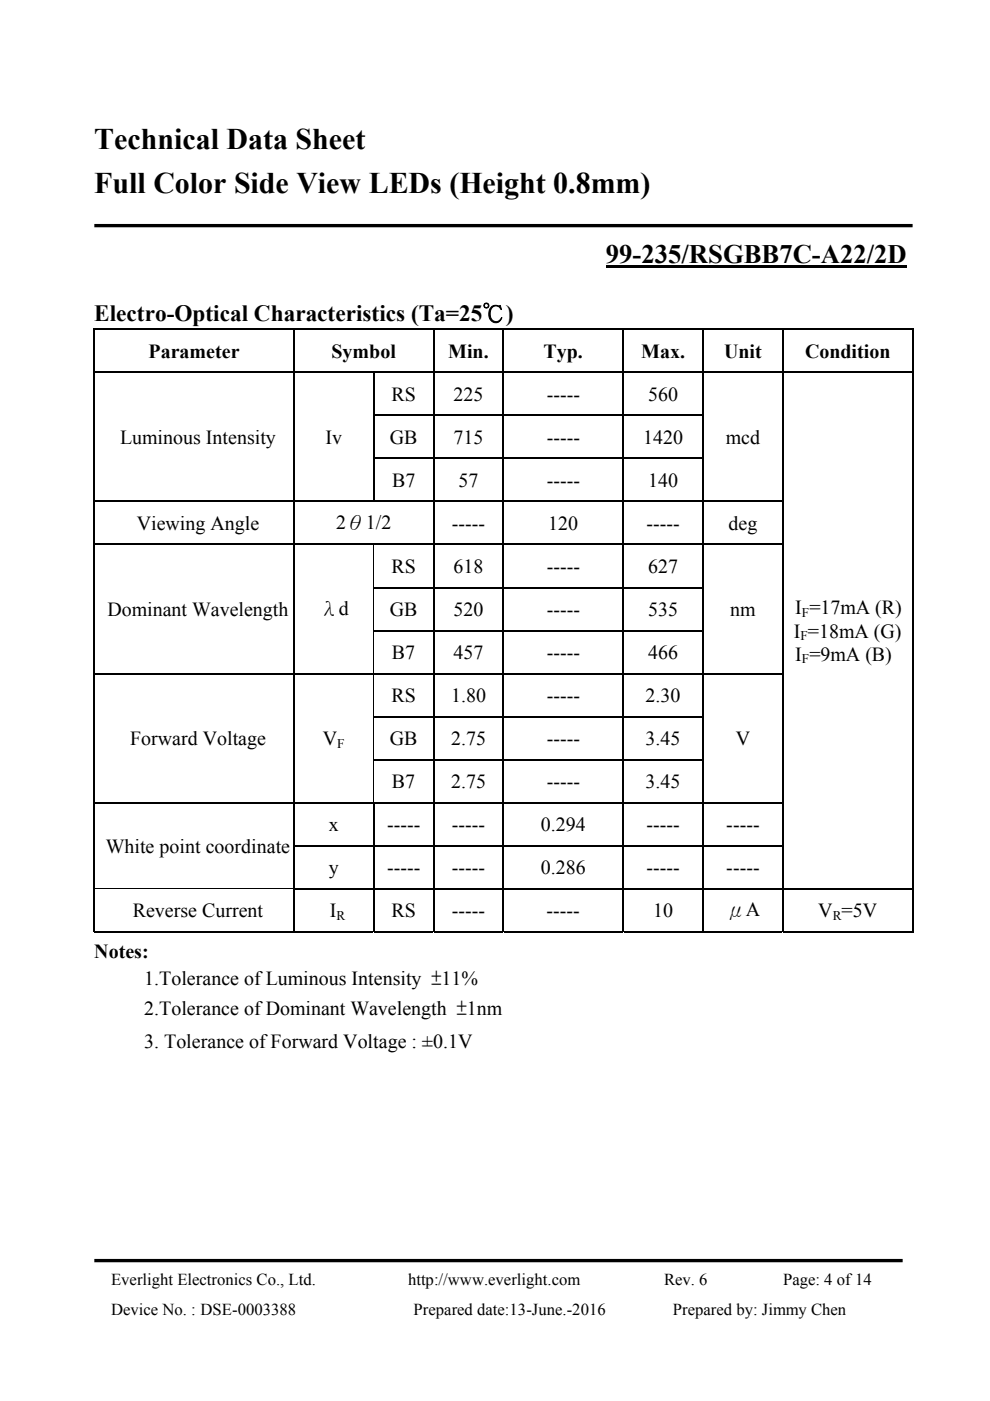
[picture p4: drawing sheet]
<svg xmlns="http://www.w3.org/2000/svg" width="210mm" height="297mm" viewBox="0 0 210 297" stroke-linecap="round" stroke-linejoin="round" font-family="sans-serif">
<defs><g id="words">
<g font-size="6.3">
<text x="20" y="31.5">Technical Data Sheet</text>
<text x="20" y="40.9">Full Color Side View LEDs (Height 0.8mm)</text>
</g>
<text font-size="5.7" x="128.5" y="55.7">99-235/RSGBB7C-A22/2D</text>
<text font-size="4.9" x="20" y="68">Electro-Optical Characteristics (Ta=25℃)</text>
<g font-size="4.2">
<text x="31.5" y="75.9">Parameter</text>
<text x="70.3" y="75.9">Symbol</text>
<text x="95.1" y="75.9">Min.</text>
<text x="115.3" y="75.9">Typ.</text>
<text x="136" y="75.9">Max.</text>
<text x="153.6" y="75.9">Unit</text>
<text x="170.7" y="75.9">Condition</text>
<text x="83" y="85">RS</text>
<text x="96.2" y="85">225</text>
<text x="116" y="85">-----</text>
<text x="137.5" y="85">560</text>
<text x="25.5" y="94.1">Luminous Intensity</text>
<text x="69" y="94.1">Iv</text>
<text x="82.7" y="94.1">GB</text>
<text x="96.2" y="94.1">715</text>
<text x="116" y="94.1">-----</text>
<text x="136.4" y="94.1">1420</text>
<text x="154" y="94.1">mcd</text>
<text x="83.2" y="103.3">B7</text>
<text x="97.3" y="103.3">57</text>
<text x="116" y="103.3">-----</text>
<text x="137.5" y="103.3">140</text>
<text x="29" y="112.4">Viewing Angle</text>
<text x="71.3" y="112.1">2θ1/2</text>
<text x="95.8" y="112.4">-----</text>
<text x="116.3" y="112.4">120</text>
<text x="137.1" y="112.4">-----</text>
<text x="154.5" y="112.4">deg</text>
<text x="83" y="121.5">RS</text>
<text x="96.2" y="121.5">618</text>
<text x="116" y="121.5">-----</text>
<text x="137.5" y="121.5">627</text>
<text x="22.8" y="130.6">Dominant Wavelength</text>
<text x="67.6" y="130.4">λd</text>
<text x="82.7" y="130.6">GB</text>
<text x="96.2" y="130.6">520</text>
<text x="116" y="130.6">-----</text>
<text x="137.5" y="130.6">535</text>
<text x="154.9" y="130.6">nm</text>
<text x="168.7" y="130.3">I =17mA (R)</text>
<text x="168.4" y="135.2">I =18mA (G)</text>
<text x="83.1" y="139.8">B7</text>
<text x="96.2" y="139.8">457</text>
<text x="116" y="139.8">-----</text>
<text x="137.5" y="139.8">466</text>
<text x="168.7" y="140.1">I =9mA (B)</text>
<text x="83" y="148.9">RS</text>
<text x="95.7" y="148.9">1.80</text>
<text x="116" y="148.9">-----</text>
<text x="136.9" y="148.9">2.30</text>
<text x="27.6" y="158">Forward Voltage</text>
<text x="68.5" y="158">V</text>
<text x="82.7" y="158">GB</text>
<text x="95.7" y="158">2.75</text>
<text x="116" y="158">-----</text>
<text x="136.9" y="158">3.45</text>
<text x="156.1" y="158">V</text>
<text x="83.1" y="167.1">B7</text>
<text x="95.7" y="167.1">2.75</text>
<text x="116" y="167.1">-----</text>
<text x="136.9" y="167.1">3.45</text>
<text x="69.7" y="176.3">x</text>
<text x="82.1" y="176.3">-----</text>
<text x="95.8" y="176.3">-----</text>
<text x="114.7" y="176.3">0.294</text>
<text x="137.1" y="176.3">-----</text>
<text x="154.1" y="176.3">-----</text>
<text x="22.5" y="180.8">White point coordinate</text>
<text x="69.7" y="185.4">y</text>
<text x="82.1" y="185.4">-----</text>
<text x="95.8" y="185.4">-----</text>
<text x="114.7" y="185.4">0.286</text>
<text x="137.1" y="185.4">-----</text>
<text x="154.1" y="185.4">-----</text>
<text x="28.2" y="194.5">Reverse Current</text>
<text x="70" y="194.5">I</text>
<text x="83" y="194.5">RS</text>
<text x="95.9" y="194.5">-----</text>
<text x="115.9" y="194.5">-----</text>
<text x="138.5" y="194.5">10</text>
<text x="153.9" y="194.2">μA</text>
<text x="173.6" y="194.5">V =5V</text>
<text x="20" y="203.1">Notes:</text>
<text x="30.6" y="208.9">1.Tolerance of Luminous Intensity ±11%</text>
<text x="30.6" y="215.2">2.Tolerance of Dominant Wavelength ±1nm</text>
<text x="30.6" y="222.1">3. Tolerance of Forward Voltage : ±0.1V</text>
</g>
<g font-size="3.5">
<text x="23.6" y="272.4">Everlight Electronics Co., Ltd.</text>
<text x="86.6" y="272.4">http://www.everlight.com</text>
<text x="140.8" y="272.4">Rev. 6</text>
<text x="166.1" y="272.4">Page: 4 of 14</text>
<text x="23.6" y="278.7">Device No. : DSE-0003388</text>
<text x="87.7" y="278.7">Prepared date:13-June.-2016</text>
<text x="142.7" y="278.7">Prepared by: Jimmy Chen</text>
</g>
<g font-size="2.8">
<text x="170.1" y="130.8">F</text>
<text x="169.8" y="135.7">F</text>
<text x="170.1" y="140.7">F</text>
<text x="71.5" y="158.5">F</text>
<text x="71.4" y="195">R</text>
<text x="176.6" y="195">R</text>
</g>
</g></defs>
<g fill="#000">
<path d="M128.5 56.3h63.8v.5h-63.8zM19.9 69.7h.2v.3h-.2zM19.9 78.8h.2v.3h-.2zM62.2 69.7h.3v.3h-.3zM62.2 78.8h.3v.3h-.3zM79.1 78.8h.3v.3h-.3zM91.8 69.7h.3v.3h-.3zM91.8 78.8h.3v.3h-.3zM106.7 69.7h.2v.3h-.2zM106.7 78.8h.2v.3h-.2zM132.1 69.7h.2v.3h-.2zM132.1 78.8h.2v.3h-.2z"/>
<path d="M149 69.7h.2v.3h-.2zM149 78.8h.2v.3h-.2zM165.9 69.7h.3v.3h-.3zM165.9 78.8h.3v.3h-.3zM193.4 69.7h.3v.3h-.3zM193.4 78.8h.3v.3h-.3zM19.9 87.9h.2v.3h-.2zM19.9 97.1h.2v.2h-.2zM62.2 87.9h.3v.3h-.3zM62.2 97.1h.3v.2h-.3zM79.1 87.9h.3v.3h-.3zM79.1 97.1h.3v.2h-.3z"/>
<path d="M91.8 87.9h.3v.3h-.3zM91.8 97.1h.3v.2h-.3zM106.7 87.9h.2v.3h-.2zM106.7 97.1h.2v.2h-.2zM132.1 87.9h.2v.3h-.2zM132.1 97.1h.2v.2h-.2zM149 87.9h.2v.3h-.2zM149 97.1h.2v.2h-.2zM165.9 87.9h.3v.3h-.3zM165.9 97.1h.3v.2h-.3zM193.4 87.9h.3v.3h-.3zM193.4 97.1h.3v.2h-.3z"/>
<path d="M19.9 106.2h.2v.3h-.2zM19.9 115.3h.2v.3h-.2zM62.2 106.2h.3v.3h-.3zM62.2 115.3h.3v.3h-.3zM79.2 115.6h.2zM91.8 106.2h.3v.3h-.3zM91.8 115.3h.3v.3h-.3zM106.7 106.2h.2v.3h-.2zM106.7 115.3h.2v.3h-.2zM132.1 106.2h.2v.3h-.2zM132.1 115.3h.2v.3h-.2zM149 106.2h.2v.3h-.2z"/>
<path d="M149 115.3h.2v.3h-.2zM165.9 106.2h.3v.3h-.3zM165.9 115.3h.3v.3h-.3zM193.4 106.2h.3v.3h-.3zM193.4 115.3h.3v.3h-.3zM19.9 124.4h.2v.3h-.2zM19.9 133.6h.2v.2h-.2zM62.2 124.4h.3v.3h-.3zM62.2 133.6h.3v.2h-.3zM79.2 124.4h.2v.3h-.2zM79.2 133.6h.2v.2h-.2zM91.8 124.4h.3v.3h-.3z"/>
<path d="M91.8 133.6h.3v.2h-.3zM106.7 124.4h.2v.3h-.2zM106.7 133.6h.2v.2h-.2zM132.1 124.4h.2v.3h-.2zM132.1 133.6h.2v.2h-.2zM149 124.4h.2v.3h-.2zM149 133.6h.2v.2h-.2zM165.9 124.4h.3v.3h-.3zM165.9 133.6h.3v.2h-.3zM193.4 124.4h.3v.3h-.3zM193.4 133.6h.3v.2h-.3zM19.9 142.7h.2v.3h-.2z"/>
<path d="M19.9 151.8h.2v.3h-.2zM62.2 142.7h.3v.3h-.3zM62.2 151.8h.3v.3h-.3zM79.2 142.9l.2 .1zM79.2 151.8h.2v.3h-.2zM91.8 142.7h.3v.3h-.3zM91.8 151.8h.3v.3h-.3zM106.7 142.7h.2v.3h-.2zM106.7 151.8h.2v.3h-.2zM132.1 142.7h.2v.3h-.2zM132.1 151.8h.2v.3h-.2zM149 142.7h.2v.3h-.2z"/>
<path d="M149 151.8h.2v.3h-.2zM165.9 142.7h.3v.3h-.3zM165.9 151.8h.3v.3h-.3zM193.4 142.7h.3v.3h-.3zM193.4 151.8h.3v.3h-.3zM19.9 160.9h.2v.3h-.2zM19.9 170.1h.2v.2h-.2zM19.9 179.2h.2v.3h-.2zM62.2 160.9h.3v.3h-.3zM62.2 170.1h.3v.2h-.3zM62.2 179.2h.3v.3h-.3zM79.1 170.1h.3v.2h-.3z"/>
<path d="M79.1 179.2h.3v.3h-.3zM79.2 160.9h.2v.3h-.2zM91.8 160.9h.3v.3h-.3zM91.8 170.1h.3v.2h-.3zM91.8 179.2h.3v.3h-.3zM106.7 160.9h.2v.3h-.2zM106.7 170.1h.2v.2h-.2zM106.7 179.2h.2v.3h-.2zM132.1 160.9h.2v.3h-.2zM132.1 170.1h.2v.2h-.2zM132.1 179.2h.2v.3h-.2zM149 160.9h.2v.3h-.2z"/>
<path d="M149 170.1h.2v.2h-.2zM149 179.2h.2v.3h-.2zM165.9 160.9h.3v.3h-.3zM165.9 170.1h.3v.2h-.3zM165.9 179.2h.3v.3h-.3zM193.4 160.9h.3v.3h-.3zM193.4 170.1h.3v.2h-.3zM193.4 179.2h.3v.3h-.3zM19.9 188.3h.2v.3h-.2zM62.2 188.3h.3v.3h-.3zM79.1 188.3h.3v.3h-.3zM91.8 188.3h.3v.3h-.3z"/>
<path d="M106.7 188.3h.2v.3h-.2zM132.1 188.3h.2v.3h-.2zM149 188.3h.2v.3h-.2zM165.9 188.3h.3v.3h-.3zM193.4 188.3h.3v.3h-.3zM193.4 197.4h.3v.3h-.3z"/>
</g>
<path d="M20 47.8h173.6M20 267.3h171.5" fill="none" stroke="#000" stroke-width=".71" stroke-linecap="butt"/>
<g fill="none" stroke="#000" stroke-width=".25">
<path d="M19.9 69.8h42.3M20 70v8.8M20 79.1v8.8M20.1 79h42.1M62.3 70v8.8M62.3 79.1v8.8M62.5 69.8h29.3M62.5 79h16.6M79.3 79.1v8.8M79.4 79h12.4M92 70v8.8M92 79.1v8.8"/>
<path d="M92.1 69.8h14.6M92.1 79h14.6M106.8 70v8.8M106.8 79.1v8.8M106.9 69.8h25.2M106.9 79h25.2M132.2 70v8.8M132.2 79.1v8.8M132.3 69.8h16.7M132.3 79h16.7M149.1 70v8.8M149.1 79.1v8.8"/>
<path d="M149.2 69.8h16.7M149.2 79h16.7M166.1 70v8.8M166.1 79.1v8.8M166.2 69.8h27.2M166.2 79h27.2M193.6 70v8.8M193.6 79.1v8.8M20 88.2v8.9M20 97.3v8.9M62.3 88.2v8.9M62.3 97.3v8.9"/>
<path d="M79.3 88.2v8.9M79.3 97.3v8.9M79.4 88.1h12.4M79.4 97.2h12.4M92 88.2v8.9M92 97.3v8.9M92.1 88.1h14.6M92.1 97.2h14.6M106.8 88.2v8.9M106.8 97.3v8.9M106.9 88.1h25.2M106.9 97.2h25.2"/>
<path d="M132.2 88.2v8.9M132.2 97.3v8.9M132.3 88.1h16.7M132.3 97.2h16.7M149.1 88.2v8.9M149.1 97.3v8.9M166.1 88.2v8.9M166.1 97.3v8.9M193.6 88.2v8.9M193.6 97.3v8.9M20 106.5v8.8M20 115.6v8.8"/>
<path d="M20.1 106.3h42.1M20.1 115.4h42.1M62.3 106.5v8.8M62.3 115.6v8.8M62.5 106.3h29.3M62.5 115.4h29.3M92 106.5v8.8M92 115.6v8.8M92.1 106.3h14.6M92.1 115.4h14.6M106.8 106.5v8.8M106.8 115.6v8.8"/>
<path d="M106.9 106.3h25.2M106.9 115.4h25.2M132.2 106.5v8.8M132.2 115.6v8.8M132.3 106.3h16.7M132.3 115.4h16.7M149.1 106.5v8.8M149.1 115.6v8.8M149.2 106.3h16.7M149.2 115.4h16.7M166.1 106.5v8.8M166.1 115.6v8.8"/>
<path d="M193.6 106.5v8.8M193.6 115.6v8.8M20 124.7v8.9M20 133.8v8.9M62.3 124.7v8.9M62.3 133.8v8.9M79.4 124.6h12.4M79.4 133.7h12.4M92 124.7v8.9M92 133.8v8.9M92.1 124.6h14.6M92.1 133.7h14.6"/>
<path d="M106.8 124.7v8.9M106.8 133.8v8.9M106.9 124.6h25.2M106.9 133.7h25.2M132.2 124.7v8.9M132.2 133.8v8.9M132.3 124.6h16.7M132.3 133.7h16.7M149.1 124.7v8.9M149.1 133.8v8.9M166.1 124.7v8.9M166.1 133.8v8.9"/>
<path d="M193.6 124.7v8.9M193.6 133.8v8.9M20 143v8.8M20 152.1v8.8M20.1 142.8h42.1M62.3 143v8.8M62.3 152.1v8.8M62.5 142.8h29.3M79.4 151.9h12.4M92 143v8.8M92 152.1v8.8M92.1 142.8h14.6"/>
<path d="M92.1 151.9h14.6M106.8 143v8.8M106.8 152.1v8.8M106.9 142.8h25.2M106.9 151.9h25.2M132.2 143v8.8M132.2 152.1v8.8M132.3 142.8h16.7M132.3 151.9h16.7M149.1 143v8.8M149.1 152.1v8.8M149.2 142.8h16.7"/>
<path d="M166.1 143v8.8M166.1 152.1v8.8M193.6 143v8.8M193.6 152.1v8.8M20 161.2v8.9M20 170.3v8.9M20 179.5v8.8M20.1 170.2h42.1M62.3 161.2v8.9M62.3 170.3v8.9M62.3 179.5v8.8M62.5 170.2h16.6"/>
<path d="M62.5 179.3h16.6M79.3 170.3v8.9M79.3 179.5v8.8M79.4 161.1h12.4M79.4 170.2h12.4M79.4 179.3h12.4M92 161.2v8.9M92 170.3v8.9M92 179.5v8.8M92.1 161.1h14.6M92.1 170.2h14.6M92.1 179.3h14.6"/>
<path d="M106.8 161.2v8.9M106.8 170.3v8.9M106.8 179.5v8.8M106.9 161.1h25.2M106.9 170.2h25.2M106.9 179.3h25.2M132.2 161.2v8.9M132.2 170.3v8.9M132.2 179.5v8.8M132.3 161.1h16.7M132.3 170.2h16.7M132.3 179.3h16.7"/>
<path d="M149.1 161.2v8.9M149.1 170.3v8.9M149.1 179.5v8.8M149.2 170.2h16.7M149.2 179.3h16.7M166.1 161.2v8.9M166.1 170.3v8.9M166.1 179.5v8.8M193.6 161.2v8.9M193.6 170.3v8.9M193.6 179.5v8.8M19.9 197.5h42.3"/>
<path d="M20 188.6v9.1M62.3 188.6v9.1M62.5 188.4h16.6M62.5 197.5h16.6M79.3 188.6v9.1M79.4 188.4h12.4M79.4 197.5h12.4M92 188.6v9.1M92.1 188.4h14.6M92.1 197.5h14.6M106.8 188.6v9.1M106.9 188.4h25.2"/>
<path d="M106.9 197.5h25.2M132.2 188.6v9.1M132.3 188.4h16.7M132.3 197.5h16.7M149.1 188.6v9.1M149.2 188.4h16.7M149.2 197.5h16.7M166.1 188.6v9.1M166.2 188.4h27.2M166.2 197.5h27.2M193.6 188.6v9.1"/>
</g>
<path d="M79.3 115.6v8.8M79.3 124.7v8.9M79.3 133.8v8.9M79.3 143v8.8M79.3 152.1v8.8M79.3 161.2v8.9M20.1 188.4h42.1" fill="none" stroke="#000" stroke-width=".21"/>
<use href="#words"/>
</svg>
